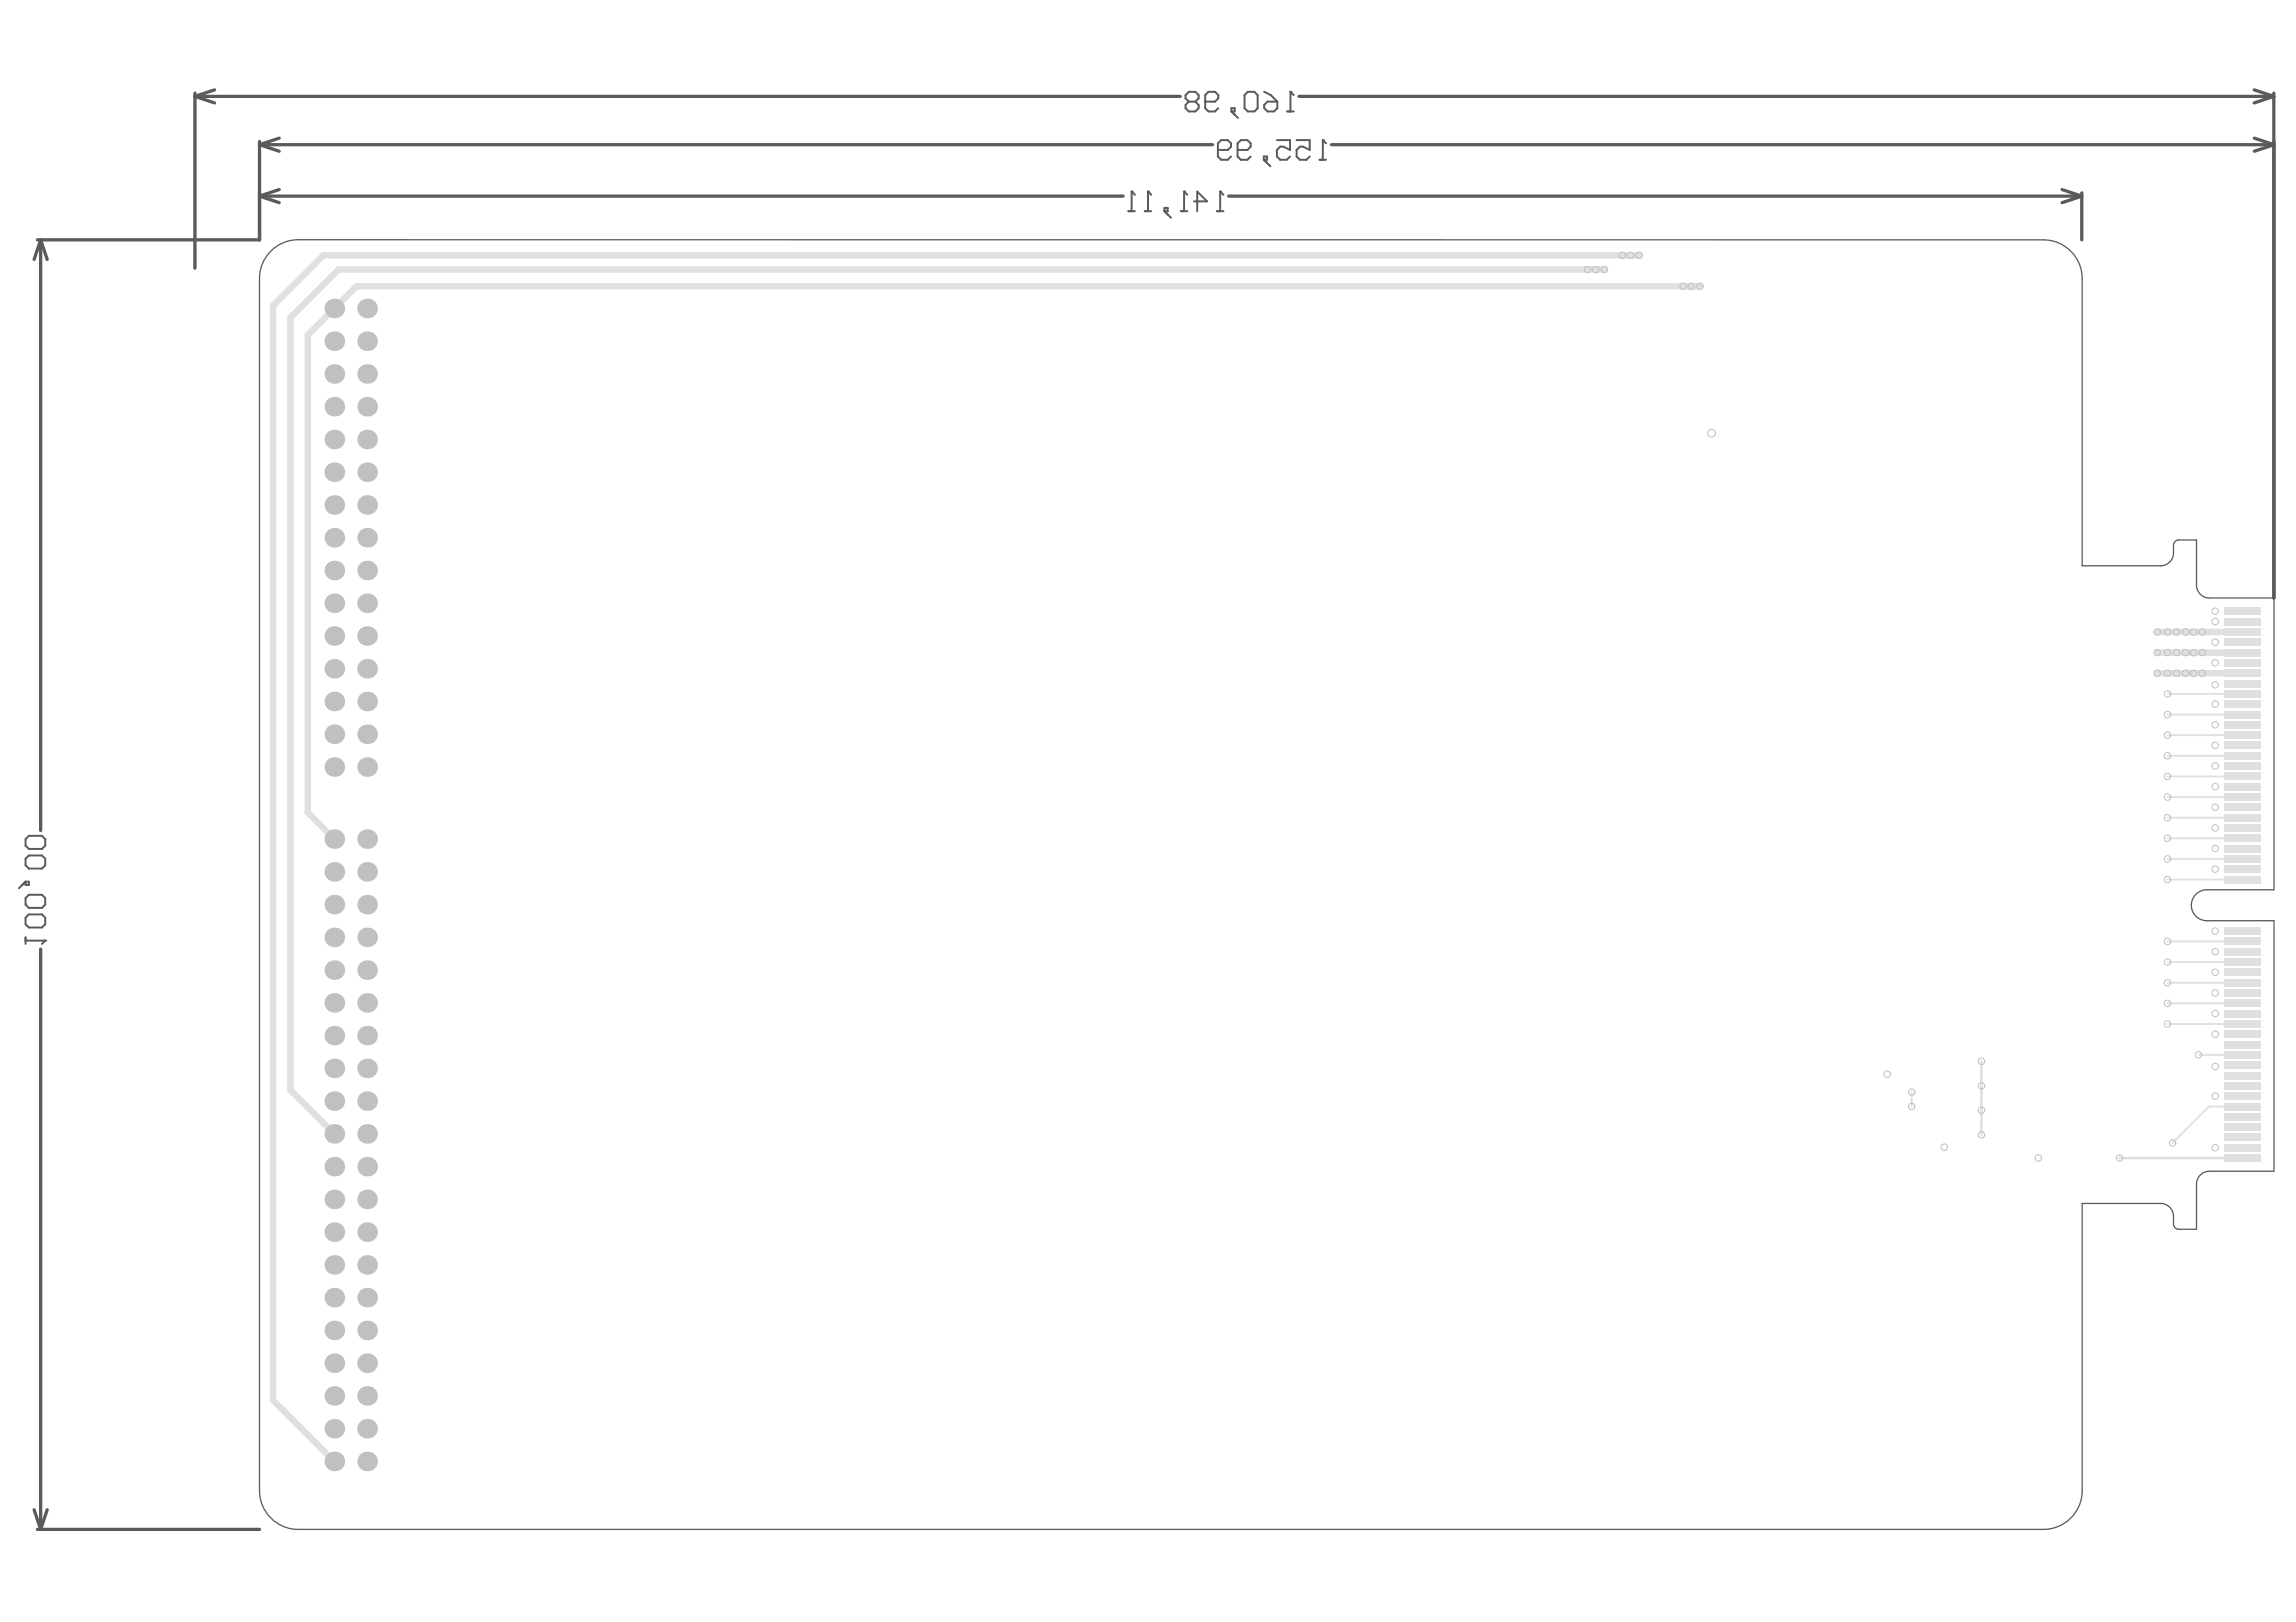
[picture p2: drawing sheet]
<svg xmlns="http://www.w3.org/2000/svg" width="297mm" height="210mm" viewBox="0 0 297 210" stroke-linecap="round" stroke-linejoin="round" font-family="sans-serif">
<g fill="none" stroke="#5a5a5a" stroke-width=".42">
<path d="M25.2 12.5l2.6 .8M25.2 12.5h127.5M25.2 12.1v22.6M27.8 11.6l-2.6 .9M33.6 18.3v12.7h-28.8M33.6 18.7l2.5 .9M33.6 18.7h123.3M36.1 17.9l-2.5 .8M168.1 12.5h126.1M172.2 18.7h122M291.6 11.6l2.6 .9M291.6 17.9l2.6 .8"/>
<path d="M294.2 12.5l-2.6 .8M294.2 12.1v65.3M294.2 18.7l-2.6 .9M294.2 18.3v59.1M5.3 31l-.9 2.6M5.3 31l.8 2.6M5.3 31v76.5M33.6 25.4l2.5 .8M33.6 25.4h111.7M36.1 24.5l-2.5 .9M159 25.4h110.3M266.8 24.5l2.5 .9"/>
<path d="M269.3 25.4l-2.5 .8M269.3 25v6M5.3 122.8v75.1M4.4 195.4l.9 2.5M4.8 197.9h28.8M6.1 195.4l-.8 2.5"/>
</g>
<g fill="none" stroke="#5a5a5a" stroke-width=".25">
<path d="M153.8 13.2l-.4 .4v.4l.4 .4h.8l.5-.4v-.4l-.5-.4M153.8 13.2h.8M153.8 13.2l-.4-.5v-.4l.4-.4h.8l.5 .4v.4l-.5 .5M155.9 13.2h1.3l.4-.5v-.4l-.4-.4h-.9l-.4 .4v1.7l.4 .4h.9l.4-.4M157.6 19.4h1.2l.5-.4v-.4l-.5-.5h-.8l-.4 .5v1.7l.4 .4h.8l.5-.4M159.3 14h.4v.4h-.4zM159.3 14.4l.9 .9M160.1 19.4h1.3l.4-.4v-.4l-.4-.5h-.9l-.4 .5v1.7l.4 .4h.9l.4-.4M161 12.3l.4-.4h.9l.4 .4v1.7l-.4 .4h-.9l-.4-.4zM163.6 13.6l.4-.4h1.3v.8l-.5 .4h-.8l-.4-.4zM163.6 11.9l.8 .4 .9 .9M165.2 18.1h1.7v1.3l-.9-.4h-.4l-.4 .4v.9l.4 .4h.9l.4-.4"/>
<path d="M166.5 14.4h.9M166.9 11.9h.1M166.9 11.9v2.5M166.9 11.9l.5 .4M167.7 18.1h1.7v1.3l-.8-.4h-.4l-.5 .4v.9l.5 .4h.8l.4-.4M171.1 18.1h.1M171.1 18.1v2.6M171.1 18.1l.5 .5M146 27.3h.8M146.4 24.8h.1M146.4 24.8v2.5M146.4 24.8l.4 .4"/>
<path d="M148.1 27.3h.8M148.5 24.8h.1M148.5 24.8v2.5M148.5 24.8l.4 .4M150.6 26.9h.5v.4h-.5zM150.6 27.3l.9 .9M152.8 27.3h.8M153.2 24.8h.1M153.2 24.8v2.5M153.2 24.8l.4 .4M154.5 26.1h1.7l-1.3-1.3v2.5M157.4 27.3h.9"/>
<path d="M157.9 24.8h.1M157.9 24.8v2.5M157.9 24.8l.4 .4M163.5 20.3h.4v.4h-.4zM163.5 20.7l.9 .8M170.7 20.7h.9M3.3 108.6l.4-.4h1.7l.5 .4v.8l-.5 .5h-1.7l-.4-.5zM3.3 111.1l.4-.4h1.7l.5 .4v.9l-.5 .4h-1.7l-.4-.4zM3.3 114.1h.4v.4h-.4zM3.3 116.2l.4-.4h1.7l.5 .4v.9l-.5 .4h-1.7l-.4-.4zM3.3 118.8l.4-.5h1.7l.5 .5v.8l-.5 .4h-1.7l-.4-.4zM3.3 114.1l-.8 .8"/>
<path d="M3.3 121.3v.8M3.3 121.7h2.6M5.9 121.7h.1M5.9 121.7l-.5 .4"/>
</g>
<path d="M207.6 34.9h-163.8l-6.2 6.2v100l5.7 5.6M212.1 33h-170.3l-6.5 6.6v141.6l8 7.9M219.9 37h-173.8l-6.3 6.3v61.9l3.5 3.4M279.1 87.1h11.1M279.1 84.5h11.1M279.1 81.8h11.1" fill="none" stroke="#e0e0e0" stroke-width=".83"/>
<g fill="none" stroke="#e0e0e0" stroke-width=".25">
<path d="M280.4 89.8h9.8M280.4 95.1h9.8M280.4 97.8h9.8M280.4 92.5h9.8M280.4 100.5h9.8M280.4 103.1h9.8M280.4 105.8h9.8M280.4 108.5h9.8M280.4 111.2h9.8M280.4 113.8h9.8M280.4 121.8h9.8M280.4 124.5h9.8"/>
<path d="M280.4 127.2h9.8M280.4 129.8h9.8M280.4 132.5h9.8M284.4 136.5h5.7M290.1 136.5h.1M247.3 141.3v1.9M290.2 143.2h-4.4l-4.7 4.7"/>
</g>
<path d="M256.3 137.3v9.6M274.2 149.9h16M290.2 149.9h.1" fill="none" stroke="#e0e0e0" stroke-width=".33"/>
<g fill="none" stroke="#c0c0c0" stroke-width=".13">
<circle cx="205.4" cy="34.9" r=".42"/>
<circle cx="206.4" cy="34.9" r=".42"/>
<circle cx="207.6" cy="34.9" r=".42"/>
<circle cx="209.9" cy="33" r=".42"/>
<circle cx="210.9" cy="33.1" r=".42"/>
<circle cx="212.1" cy="33" r=".42"/>
<circle cx="217.8" cy="37" r=".42"/>
<circle cx="218.8" cy="37.1" r=".42"/>
<circle cx="219.9" cy="37" r=".42"/>
<circle cx="221.4" cy="56.1" r=".5"/>
<circle cx="286.6" cy="79.1" r=".42"/>
<circle cx="279.1" cy="81.8" r=".42"/>
<circle cx="279.1" cy="84.5" r=".42"/>
<circle cx="279.1" cy="87.1" r=".42"/>
<circle cx="280.4" cy="95.1" r=".42"/>
<circle cx="280.4" cy="92.5" r=".42"/>
<circle cx="280.4" cy="81.8" r=".42"/>
<circle cx="280.4" cy="84.5" r=".42"/>
<circle cx="280.4" cy="89.8" r=".42"/>
<circle cx="280.4" cy="87.1" r=".42"/>
<circle cx="280.4" cy="97.8" r=".42"/>
<circle cx="281.6" cy="81.8" r=".42"/>
<circle cx="281.6" cy="84.5" r=".42"/>
<circle cx="281.6" cy="87.1" r=".42"/>
<circle cx="282.8" cy="81.8" r=".42"/>
<circle cx="282.8" cy="84.5" r=".42"/>
<circle cx="282.8" cy="87.1" r=".42"/>
<circle cx="283.8" cy="84.5" r=".42"/>
<circle cx="283.8" cy="87.1" r=".42"/>
<circle cx="283.8" cy="81.8" r=".42"/>
<circle cx="284.9" cy="81.8" r=".42"/>
<circle cx="284.9" cy="84.5" r=".42"/>
<circle cx="284.9" cy="87.1" r=".42"/>
<circle cx="286.6" cy="83.1" r=".42"/>
<circle cx="286.6" cy="91.1" r=".42"/>
<circle cx="286.6" cy="93.8" r=".42"/>
<circle cx="286.6" cy="80.4" r=".42"/>
<circle cx="286.6" cy="96.5" r=".42"/>
<circle cx="286.6" cy="88.6" r=".42"/>
<circle cx="286.6" cy="99.1" r=".42"/>
<circle cx="286.6" cy="85.8" r=".42"/>
<circle cx="280.4" cy="105.8" r=".42"/>
<circle cx="280.4" cy="108.5" r=".42"/>
<circle cx="280.4" cy="103.1" r=".42"/>
<circle cx="280.4" cy="113.8" r=".42"/>
<circle cx="280.4" cy="111.2" r=".42"/>
<circle cx="280.4" cy="100.5" r=".42"/>
<circle cx="286.6" cy="107.1" r=".42"/>
<circle cx="286.6" cy="104.5" r=".42"/>
<circle cx="286.6" cy="109.8" r=".42"/>
<circle cx="286.6" cy="101.8" r=".42"/>
<circle cx="286.6" cy="112.5" r=".42"/>
<circle cx="244.1" cy="139" r=".42"/>
<circle cx="256.3" cy="137.3" r=".42"/>
<circle cx="280.4" cy="129.8" r=".42"/>
<circle cx="280.4" cy="127.2" r=".42"/>
<circle cx="280.4" cy="121.8" r=".42"/>
<circle cx="280.4" cy="132.5" r=".42"/>
<circle cx="280.4" cy="124.5" r=".42"/>
<circle cx="284.4" cy="136.5" r=".42"/>
<circle cx="286.6" cy="120.5" r=".42"/>
<circle cx="286.6" cy="128.5" r=".42"/>
<circle cx="286.6" cy="131.2" r=".42"/>
<circle cx="286.6" cy="125.8" r=".42"/>
<circle cx="286.6" cy="133.8" r=".42"/>
<circle cx="286.6" cy="123.2" r=".42"/>
<circle cx="286.6" cy="138" r=".42"/>
<circle cx="247.3" cy="141.3" r=".42"/>
<circle cx="247.3" cy="143.2" r=".42"/>
<circle cx="251.5" cy="148.5" r=".42"/>
<circle cx="256.3" cy="146.9" r=".42"/>
<circle cx="256.3" cy="140.5" r=".42"/>
<circle cx="256.3" cy="143.7" r=".42"/>
<circle cx="263.7" cy="149.9" r=".42"/>
<circle cx="274.2" cy="149.9" r=".42"/>
<circle cx="281.1" cy="147.9" r=".42"/>
<circle cx="286.6" cy="141.8" r=".42"/>
<circle cx="286.6" cy="148.5" r=".42"/>
</g>
<g fill="#c0c0c0">
<circle cx="43.3" cy="44.2" r="1.27"/>
<circle cx="43.3" cy="86.5" r="1.27"/>
<circle cx="43.3" cy="82.3" r="1.27"/>
<circle cx="43.3" cy="78.1" r="1.27"/>
<circle cx="43.3" cy="73.8" r="1.27"/>
<circle cx="43.3" cy="69.6" r="1.27"/>
<circle cx="43.3" cy="65.3" r="1.27"/>
<circle cx="43.3" cy="61.1" r="1.27"/>
<circle cx="43.3" cy="48.4" r="1.27"/>
<circle cx="43.3" cy="52.6" r="1.27"/>
<circle cx="43.3" cy="56.9" r="1.27"/>
<circle cx="47.5" cy="61.1" r="1.27"/>
<circle cx="47.5" cy="69.6" r="1.27"/>
<circle cx="47.5" cy="86.5" r="1.27"/>
<circle cx="47.5" cy="90.8" r="1.27"/>
<circle cx="47.5" cy="95" r="1.27"/>
<circle cx="47.5" cy="82.3" r="1.27"/>
<circle cx="47.5" cy="78.1" r="1.27"/>
<circle cx="47.5" cy="73.8" r="1.27"/>
<circle cx="47.5" cy="65.3" r="1.27"/>
<circle cx="47.5" cy="172.2" r="1.27"/>
<circle cx="47.5" cy="167.9" r="1.27"/>
<circle cx="47.5" cy="163.7" r="1.27"/>
<circle cx="47.5" cy="159.5" r="1.27"/>
<circle cx="47.5" cy="155.2" r="1.27"/>
<circle cx="47.5" cy="151" r="1.27"/>
<circle cx="47.5" cy="146.7" r="1.27"/>
<circle cx="47.5" cy="142.5" r="1.27"/>
<circle cx="43.3" cy="172.2" r="1.27"/>
<circle cx="43.3" cy="167.9" r="1.27"/>
<circle cx="43.3" cy="163.7" r="1.27"/>
<circle cx="43.3" cy="146.7" r="1.27"/>
<circle cx="43.3" cy="142.5" r="1.27"/>
<circle cx="47.5" cy="108.6" r="1.27"/>
<circle cx="43.3" cy="90.8" r="1.27"/>
<circle cx="47.5" cy="112.8" r="1.27"/>
<circle cx="43.3" cy="112.8" r="1.27"/>
<circle cx="47.5" cy="99.3" r="1.27"/>
<circle cx="43.3" cy="99.3" r="1.27"/>
<circle cx="43.3" cy="95" r="1.27"/>
<circle cx="43.3" cy="108.6" r="1.27"/>
<circle cx="47.5" cy="121.3" r="1.27"/>
<circle cx="43.3" cy="125.5" r="1.27"/>
<circle cx="47.5" cy="117.1" r="1.27"/>
<circle cx="43.3" cy="129.8" r="1.27"/>
<circle cx="43.3" cy="121.3" r="1.27"/>
<circle cx="47.5" cy="125.5" r="1.27"/>
<circle cx="47.5" cy="129.8" r="1.27"/>
<circle cx="43.3" cy="117.1" r="1.27"/>
<circle cx="43.3" cy="39.9" r="1.27"/>
<circle cx="43.3" cy="159.5" r="1.27"/>
<circle cx="43.3" cy="155.2" r="1.27"/>
<circle cx="43.3" cy="151" r="1.27"/>
<circle cx="43.3" cy="138.3" r="1.27"/>
<circle cx="43.3" cy="134" r="1.27"/>
<circle cx="43.3" cy="176.4" r="1.27"/>
<circle cx="47.5" cy="138.3" r="1.27"/>
<circle cx="47.5" cy="134" r="1.27"/>
<circle cx="43.3" cy="189.1" r="1.27"/>
<circle cx="47.5" cy="176.4" r="1.27"/>
<circle cx="47.5" cy="39.9" r="1.27"/>
<circle cx="47.5" cy="48.4" r="1.27"/>
<circle cx="47.5" cy="56.9" r="1.27"/>
<circle cx="47.5" cy="44.2" r="1.27"/>
<circle cx="47.5" cy="52.6" r="1.27"/>
<circle cx="47.5" cy="180.6" r="1.27"/>
<circle cx="47.5" cy="189.1" r="1.27"/>
<circle cx="47.5" cy="184.9" r="1.27"/>
<circle cx="43.3" cy="184.9" r="1.27"/>
<circle cx="43.3" cy="180.6" r="1.27"/>
</g>
<g fill="#e0e0e0">
<path d="M287.8 78.7h4.7v.9h-4.7z" fill-rule="evenodd"/>
<path d="M287.8 80h4.7v.9h-4.7z" fill-rule="evenodd"/>
<path d="M287.8 81.3h4.7v.9h-4.7z" fill-rule="evenodd"/>
<path d="M287.8 82.7h4.7v.9h-4.7z" fill-rule="evenodd"/>
<path d="M287.8 84h4.7v.9h-4.7z" fill-rule="evenodd"/>
<path d="M287.8 85.3h4.7v.9h-4.7z" fill-rule="evenodd"/>
<path d="M287.8 86.7h4.7v.9h-4.7z" fill-rule="evenodd"/>
<path d="M287.8 88h4.7v.9h-4.7z" fill-rule="evenodd"/>
<path d="M287.8 89.3h4.7v1h-4.7z" fill-rule="evenodd"/>
<path d="M287.8 90.7h4.7v.9h-4.7z" fill-rule="evenodd"/>
<path d="M287.8 92h4.7v.9h-4.7z" fill-rule="evenodd"/>
<path d="M287.8 93.3h4.7v1h-4.7z" fill-rule="evenodd"/>
<path d="M287.8 94.7h4.7v.9h-4.7z" fill-rule="evenodd"/>
<path d="M287.8 96h4.7v.9h-4.7z" fill-rule="evenodd"/>
<path d="M287.8 97.3h4.7v1h-4.7z" fill-rule="evenodd"/>
<path d="M287.8 98.7h4.7v.9h-4.7z" fill-rule="evenodd"/>
<path d="M287.8 100h4.7v.9h-4.7z" fill-rule="evenodd"/>
<path d="M287.8 101.4h4.7v.9h-4.7z" fill-rule="evenodd"/>
<path d="M287.8 102.7h4.7v.9h-4.7z" fill-rule="evenodd"/>
<path d="M287.8 104h4.7v.9h-4.7z" fill-rule="evenodd"/>
<path d="M287.8 105.4h4.7v.9h-4.7z" fill-rule="evenodd"/>
<path d="M287.8 106.7h4.7v.9h-4.7z" fill-rule="evenodd"/>
<path d="M287.8 108h4.7v.9h-4.7z" fill-rule="evenodd"/>
<path d="M287.8 109.4h4.7v.9h-4.7z" fill-rule="evenodd"/>
<path d="M287.8 110.7h4.7v.9h-4.7z" fill-rule="evenodd"/>
<path d="M287.8 112h4.7v1h-4.7z" fill-rule="evenodd"/>
<path d="M287.8 113.4h4.7v.9h-4.7z" fill-rule="evenodd"/>
<path d="M287.8 120h4.7v1h-4.7z" fill-rule="evenodd"/>
<path d="M287.8 121.4h4.7v.9h-4.7z" fill-rule="evenodd"/>
<path d="M287.8 122.7h4.7v.9h-4.7z" fill-rule="evenodd"/>
<path d="M287.8 124h4.7v1h-4.7z" fill-rule="evenodd"/>
<path d="M287.8 125.4h4.7v.9h-4.7z" fill-rule="evenodd"/>
<path d="M287.8 126.7h4.7v.9h-4.7z" fill-rule="evenodd"/>
<path d="M287.8 128.1h4.7v.9h-4.7z" fill-rule="evenodd"/>
<path d="M287.8 129.4h4.7v.9h-4.7z" fill-rule="evenodd"/>
<path d="M287.8 130.7h4.7v.9h-4.7z" fill-rule="evenodd"/>
<path d="M287.8 132.1h4.7v.9h-4.7z" fill-rule="evenodd"/>
<path d="M287.8 133.4h4.7v.9h-4.7z" fill-rule="evenodd"/>
<path d="M287.8 134.7h4.7v.9h-4.7z" fill-rule="evenodd"/>
<path d="M287.8 136.1h4.7v.9h-4.7z" fill-rule="evenodd"/>
<path d="M287.8 137.4h4.7v.9h-4.7z" fill-rule="evenodd"/>
<path d="M287.8 138.7h4.7v1h-4.7z" fill-rule="evenodd"/>
<path d="M287.8 140.1h4.7v.9h-4.7z" fill-rule="evenodd"/>
<path d="M287.8 141.4h4.7v.9h-4.7z" fill-rule="evenodd"/>
<path d="M287.8 142.7h4.7v1h-4.7z" fill-rule="evenodd"/>
<path d="M287.8 144.1h4.7v.9h-4.7z" fill-rule="evenodd"/>
<path d="M287.8 145.4h4.7v.9h-4.7z" fill-rule="evenodd"/>
<path d="M287.8 146.7h4.7v1h-4.7z" fill-rule="evenodd"/>
<path d="M287.8 148.1h4.7v.9h-4.7z" fill-rule="evenodd"/>
<path d="M287.8 149.4h4.7v.9h-4.7z" fill-rule="evenodd"/>
</g>
<path d="M34.8 32.8a5 5 0 0 1 3.8-1.8h225.8a5 5 0 0 1 5 5v37.2h10.1a1.67 1.67 0 0 0 1.7-1.7v-1a.67 .67 0 0 1 .7-.6h2.3v5.8a1.67 1.67 0 0 0 1.6 1.7h8.4v37.7h-8.7a2 2 0 0 0-2 2 2 2 0 0 0 2 2.1h8.7v32.4h-8.4a1.67 1.67 0 0 0-1.6 1.6v5.9h-2.3a.67 .67 0 0 1-.7-.7 2.24 2.24 0 0 0-.8-2.4l-.9-.3h-10.1v37.2a5 5 0 0 1-5 5h-225.8a5 5 0 0 1-5-5v-156.9a5 5 0 0 1 1.2-3.2z" fill="none" stroke="#5a5a5a" stroke-width=".17"/>
</svg>
